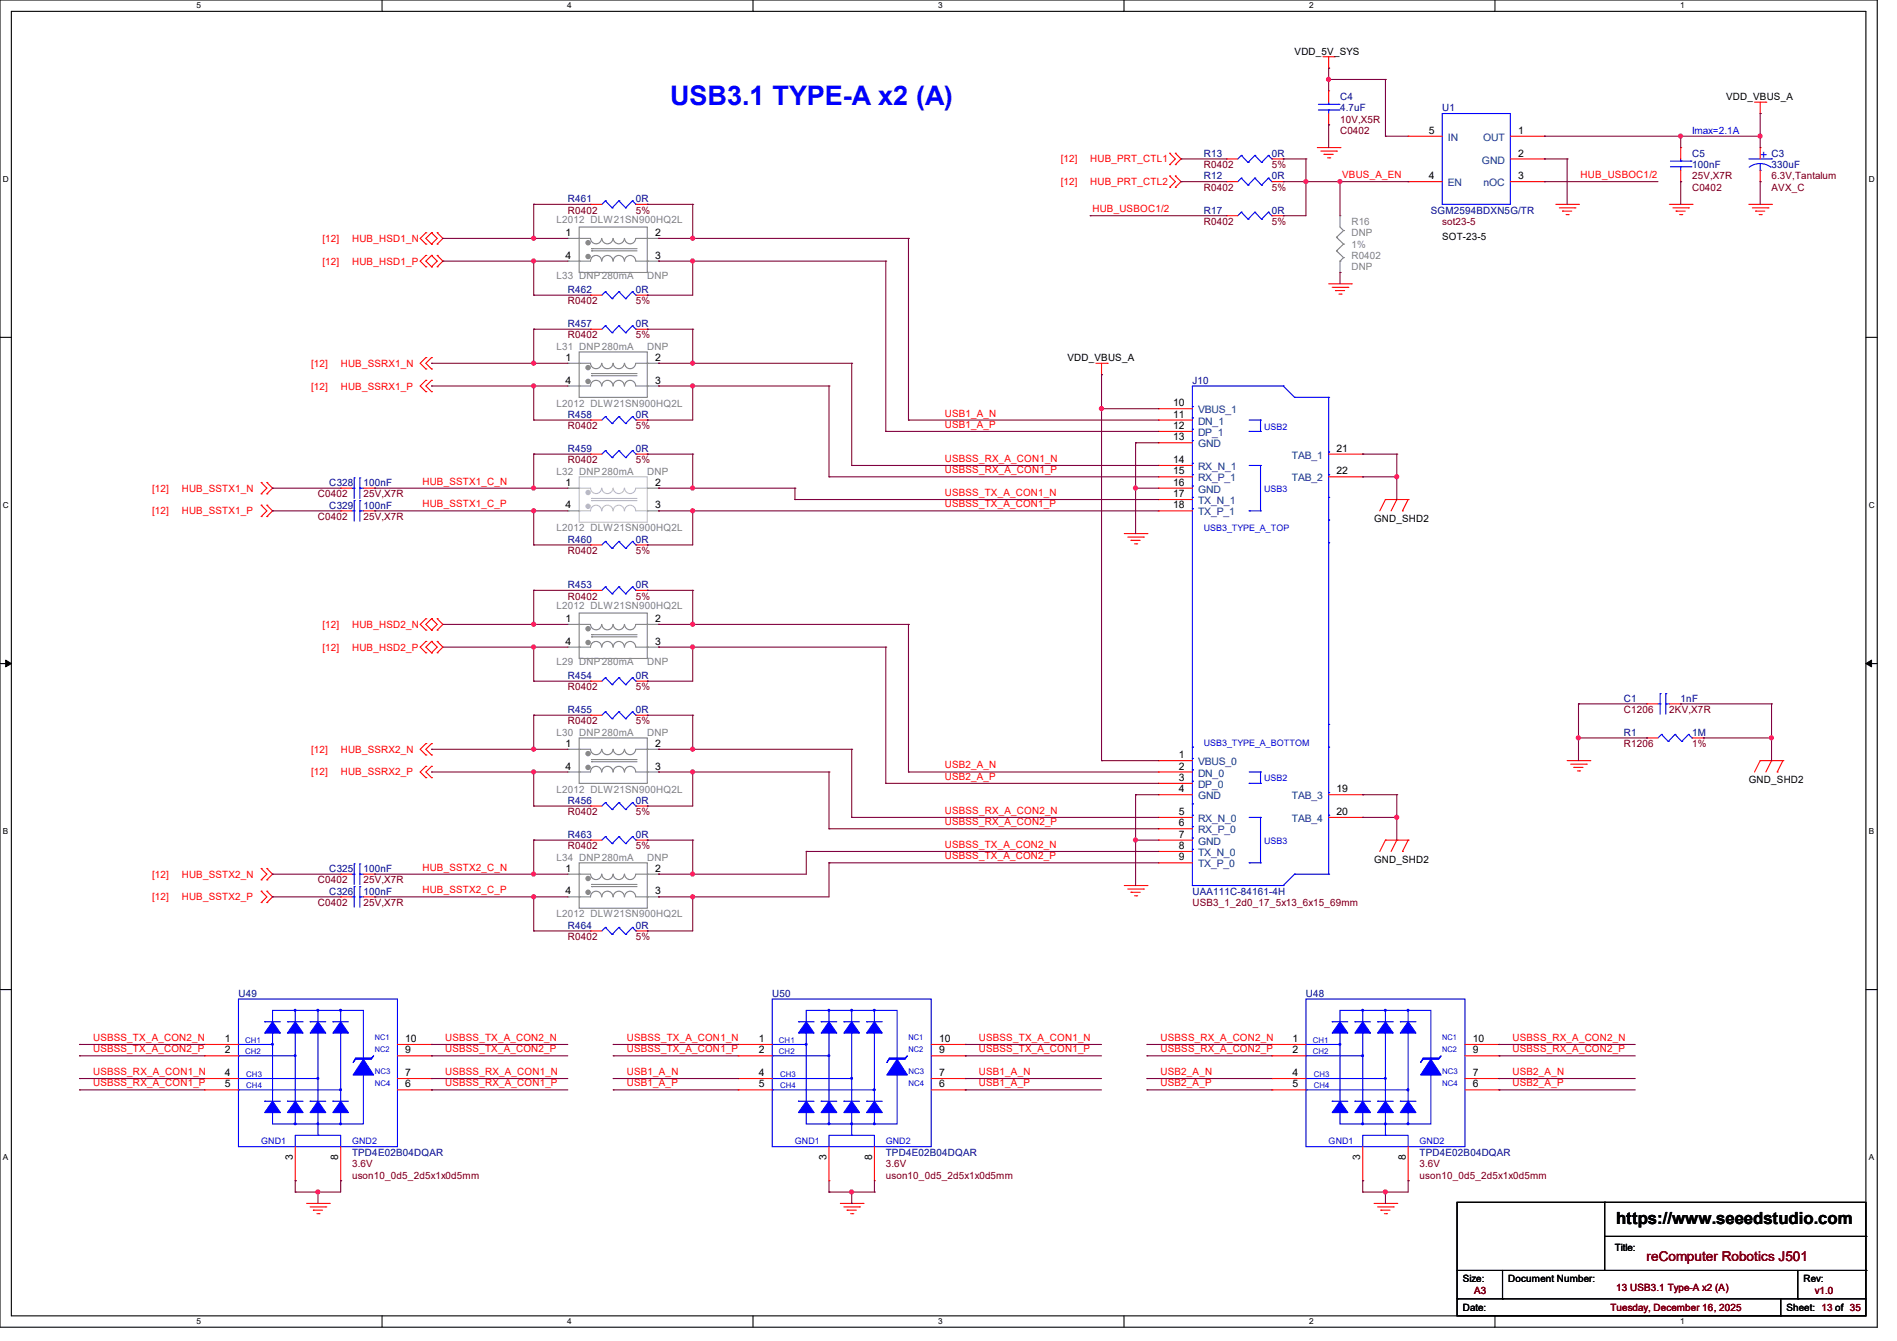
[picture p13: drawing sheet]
<svg xmlns="http://www.w3.org/2000/svg" width="297mm" height="210mm" viewBox="0 0 297 210" stroke-linecap="round" stroke-linejoin="round" font-family="sans-serif">
<defs><g id="words">
<text font-size="4.2" fill="#00f" x="104.9" y="16.4">USB3.1 TYPE-A x2 (A)</text>
<text font-size="2.6" x="253" y="191.8">https://www.seeedstudio.com</text>
<text font-size="2.1" fill="#800000" x="257.8" y="197.5">reComputer Robotics J501</text>
<text font-size="1.9" fill="#00f" x="275.6" y="24.9">+</text>
<g font-size="1.6">
<text x="202.7" y="8.6">VDD_5V_SYS</text>
<text x="270.3" y="15.7">VDD_VBUS_A</text>
<text x="223.7" y="21">5</text>
<text x="237.7" y="21">1</text>
<text x="223.7" y="28.1">4</text>
<text x="237.7" y="24.5">2</text>
<text x="237.7" y="28.1">3</text>
<text x="88.6" y="37">1</text>
<text x="88.6" y="40.5">4</text>
<text x="102.6" y="37">2</text>
<text x="102.6" y="40.5">3</text>
<text x="225.8" y="37.5">SOT-23-5</text>
<text x="88.6" y="56.5">1</text>
<text x="102.6" y="56.5">2</text>
<text x="167.1" y="56.6">VDD_VBUS_A</text>
<text x="88.6" y="60.1">4</text>
<text x="102.6" y="60.1">3</text>
<text x="183.7" y="63.6">10</text>
<text x="183.7" y="65.4">11</text>
<text x="183.7" y="67.2">12</text>
<text x="183.7" y="69">13</text>
<text x="209.3" y="70.7">21</text>
<text x="88.6" y="76.1">1</text>
<text x="102.6" y="76.1">2</text>
<text x="183.7" y="72.5">14</text>
<text x="183.7" y="74.3">15</text>
<text x="183.7" y="76.1">16</text>
<text x="183.7" y="77.9">17</text>
<text x="209.3" y="74.3">22</text>
<text x="88.6" y="79.6">4</text>
<text x="102.6" y="79.6">3</text>
<text x="183.7" y="79.6">18</text>
<text x="215.1" y="81.8">GND_SHD2</text>
<text x="88.6" y="97.4">1</text>
<text x="88.6" y="101">4</text>
<text x="102.6" y="97.4">2</text>
<text x="102.6" y="101">3</text>
<text x="88.6" y="117">1</text>
<text x="102.6" y="117">2</text>
<text x="184.6" y="118.7">1</text>
<text x="88.6" y="120.5">4</text>
<text x="102.6" y="120.5">3</text>
<text x="184.6" y="120.5">2</text>
<text x="184.6" y="122.3">3</text>
<text x="184.6" y="124.1">4</text>
<text x="209.3" y="124.1">19</text>
<text x="273.8" y="122.7">GND_SHD2</text>
<text x="184.6" y="127.6">5</text>
<text x="184.6" y="129.4">6</text>
<text x="184.6" y="131.2">7</text>
<text x="209.3" y="127.6">20</text>
<text x="88.6" y="136.5">1</text>
<text x="102.6" y="136.5">2</text>
<text x="184.6" y="133">8</text>
<text x="184.6" y="134.7">9</text>
<text x="215.1" y="135.1">GND_SHD2</text>
<text x="88.6" y="140.1">4</text>
<text x="102.6" y="140.1">3</text>
<text x="35.2" y="163.2">1</text>
<text x="35.2" y="165">2</text>
<text x="63.5" y="165">9</text>
<text x="63.5" y="163.2">10</text>
<text x="118.8" y="163.2">1</text>
<text x="118.8" y="165">2</text>
<text x="147" y="165">9</text>
<text x="147" y="163.2">10</text>
<text x="202.4" y="163.2">1</text>
<text x="202.4" y="165">2</text>
<text x="230.6" y="165">9</text>
<text x="230.6" y="163.2">10</text>
<text x="35.2" y="168.5">4</text>
<text x="35.2" y="170.3">5</text>
<text x="63.5" y="170.3">6</text>
<text x="63.5" y="168.5">7</text>
<text x="118.8" y="168.5">4</text>
<text x="118.8" y="170.3">5</text>
<text x="147" y="170.3">6</text>
<text x="147" y="168.5">7</text>
<text x="202.4" y="168.5">4</text>
<text x="202.4" y="170.3">5</text>
<text x="230.6" y="170.3">6</text>
<text x="230.6" y="168.5">7</text>
<text x="45.8" y="181.7" transform="rotate(-90 45.8 181.7)">3</text>
<text x="53" y="181.7" transform="rotate(-90 53 181.7)">8</text>
<text x="129.4" y="181.7" transform="rotate(-90 129.4 181.7)">3</text>
<text x="136.5" y="181.7" transform="rotate(-90 136.5 181.7)">8</text>
<text x="213" y="181.7" transform="rotate(-90 213 181.7)">3</text>
<text x="220.1" y="181.7" transform="rotate(-90 220.1 181.7)">8</text>
<text x="252.8" y="196">Title:</text>
<text x="229" y="200.7">Size:</text>
<text x="236.1" y="200.7">Document Number:</text>
<text x="282.4" y="200.7">Rev:</text>
<text x="229" y="205.4">Date:</text>
<text x="279.7" y="205.4">Sheet: 13 of 35</text>
</g>
<g font-size="1.6" fill="#000080">
<text x="209.8" y="15.7">C4</text>
<text x="209.8" y="17.4">4.7uF</text>
<text x="225.8" y="17.4">U1</text>
<text x="188.5" y="24.6">R13</text>
<text x="188.5" y="28.1">R12</text>
<text x="199.1" y="24.6">0R</text>
<text x="199.1" y="28.1">0R</text>
<text x="264.9" y="24.6">C5</text>
<text x="264.9" y="26.3">100nF</text>
<text x="277.4" y="24.6">C3</text>
<text x="277.4" y="26.3">330uF</text>
<text x="88.9" y="31.7">R461</text>
<text x="99.6" y="31.7">0R</text>
<text x="188.5" y="33.4">R17</text>
<text x="199.1" y="33.4">0R</text>
<text x="224" y="33.4">SGM2594BDXN5G/TR</text>
<text x="88.9" y="45.9">R462</text>
<text x="99.6" y="45.9">0R</text>
<text x="88.9" y="51.2">R457</text>
<text x="99.6" y="51.2">0R</text>
<text x="88.9" y="65.4">R458</text>
<text x="99.6" y="65.4">0R</text>
<text x="186.7" y="60.1">J10</text>
<text x="88.9" y="70.8">R459</text>
<text x="99.6" y="70.8">0R</text>
<text x="51.6" y="76.1">C328</text>
<text x="56.9" y="76.1">100nF</text>
<text x="51.6" y="79.7">C329</text>
<text x="56.9" y="79.7">100nF</text>
<text x="88.9" y="85">R460</text>
<text x="99.6" y="85">0R</text>
<text x="88.9" y="92.1">R453</text>
<text x="99.6" y="92.1">0R</text>
<text x="88.9" y="106.3">R454</text>
<text x="99.6" y="106.3">0R</text>
<text x="88.9" y="111.7">R455</text>
<text x="99.6" y="111.7">0R</text>
<text x="254.3" y="109.9">C1</text>
<text x="263.1" y="109.9">1nF</text>
<text x="254.3" y="115.2">R1</text>
<text x="264.9" y="115.2">1M</text>
<text x="88.9" y="125.9">R456</text>
<text x="99.6" y="125.9">0R</text>
<text x="88.9" y="131.2">R463</text>
<text x="99.6" y="131.2">0R</text>
<text x="51.6" y="136.6">C325</text>
<text x="56.9" y="136.6">100nF</text>
<text x="51.6" y="140.1">C326</text>
<text x="56.9" y="140.1">100nF</text>
<text x="186.7" y="140.1">UAA111C-84161-4H</text>
<text x="88.9" y="145.5">R464</text>
<text x="99.6" y="145.5">0R</text>
<text x="37.3" y="156.1">U49</text>
<text x="120.9" y="156.1">U50</text>
<text x="204.5" y="156.1">U48</text>
<text x="55.1" y="181">TPD4E02B04DQAR</text>
<text x="138.7" y="181">TPD4E02B04DQAR</text>
<text x="222.2" y="181">TPD4E02B04DQAR</text>
</g>
<g font-size="1.6" fill="#800000">
<text x="209.8" y="21">C0402</text>
<text x="209.8" y="19.2">10V,X5R</text>
<text x="188.5" y="26.3">R0402</text>
<text x="188.5" y="29.9">R0402</text>
<text x="199.1" y="26.3">5%</text>
<text x="199.1" y="29.9">5%</text>
<text x="264.9" y="29.9">C0402</text>
<text x="264.9" y="28.1">25V,X7R</text>
<text x="277.4" y="29.9">AVX_C</text>
<text x="277.4" y="28.1">6.3V,Tantalum</text>
<text x="88.9" y="33.4">R0402</text>
<text x="99.6" y="33.4">5%</text>
<text x="188.5" y="35.2">R0402</text>
<text x="199.1" y="35.2">5%</text>
<text x="225.8" y="35.2">sot23-5</text>
<text x="88.9" y="47.7">R0402</text>
<text x="99.6" y="47.7">5%</text>
<text x="88.9" y="53">R0402</text>
<text x="99.6" y="53">5%</text>
<text x="88.9" y="67.2">R0402</text>
<text x="99.6" y="67.2">5%</text>
<text x="49.8" y="77.9">C0402</text>
<text x="56.9" y="77.9">25V,X7R</text>
<text x="88.9" y="72.6">R0402</text>
<text x="99.6" y="72.6">5%</text>
<text x="49.8" y="81.4">C0402</text>
<text x="56.9" y="81.4">25V,X7R</text>
<text x="88.9" y="86.8">R0402</text>
<text x="99.6" y="86.8">5%</text>
<text x="88.9" y="93.9">R0402</text>
<text x="99.6" y="93.9">5%</text>
<text x="88.9" y="113.5">R0402</text>
<text x="88.9" y="108.1">R0402</text>
<text x="99.6" y="113.5">5%</text>
<text x="99.6" y="108.1">5%</text>
<text x="254.3" y="111.7">C1206</text>
<text x="261.4" y="111.7">2KV,X7R</text>
<text x="254.3" y="117">R1206</text>
<text x="264.9" y="117">1%</text>
<text x="88.9" y="127.7">R0402</text>
<text x="99.6" y="127.7">5%</text>
<text x="88.9" y="133">R0402</text>
<text x="99.6" y="133">5%</text>
<text x="49.8" y="141.9">C0402</text>
<text x="49.8" y="138.3">C0402</text>
<text x="56.9" y="141.9">25V,X7R</text>
<text x="56.9" y="138.3">25V,X7R</text>
<text x="186.7" y="141.9">USB3_1_2d0_17_5x13_6x15_69mm</text>
<text x="88.9" y="147.2">R0402</text>
<text x="99.6" y="147.2">5%</text>
<text x="55.1" y="184.6">uson10_0d5_2d5x1x0d5mm</text>
<text x="55.1" y="182.8">3.6V</text>
<text x="138.7" y="184.6">uson10_0d5_2d5x1x0d5mm</text>
<text x="138.7" y="182.8">3.6V</text>
<text x="222.2" y="184.6">uson10_0d5_2d5x1x0d5mm</text>
<text x="222.2" y="182.8">3.6V</text>
<text x="230.8" y="202.7">A3</text>
<text x="253" y="202.2">13 USB3.1 Type-A x2 (A)</text>
<text x="284.1" y="202.7">v1.0</text>
<text x="252.1" y="205.4">Tuesday, December 16, 2025</text>
</g>
<g font-size="1.6" fill="#004080">
<text x="226.7" y="22.1">IN</text>
<text x="232.2" y="22.1">OUT</text>
<text x="226.7" y="29.2">EN</text>
<text x="232" y="25.6">GND</text>
<text x="232.3" y="29.2">nOC</text>
<text x="187.6" y="64.7">VBUS_1</text>
<text x="187.6" y="66.5">DN_1</text>
<text x="187.6" y="68.3">DP_1</text>
<text x="187.6" y="70.1">GND</text>
<text x="202.3" y="71.8">TAB_1</text>
<text x="187.6" y="73.6">RX_N_1</text>
<text x="187.6" y="75.4">RX_P_1</text>
<text x="187.6" y="77.2">GND</text>
<text x="202.3" y="75.4">TAB_2</text>
<text x="187.6" y="79">TX_N_1</text>
<text x="187.6" y="80.7">TX_P_1</text>
<text x="187.6" y="119.8">VBUS_0</text>
<text x="187.6" y="121.6">DN_0</text>
<text x="187.6" y="123.4">DP_0</text>
<text x="187.6" y="125.2">GND</text>
<text x="202.3" y="125.2">TAB_3</text>
<text x="187.6" y="128.7">RX_N_0</text>
<text x="187.6" y="130.5">RX_P_0</text>
<text x="202.3" y="128.7">TAB_4</text>
<text x="187.6" y="132.3">GND</text>
<text x="187.6" y="134.1">TX_N_0</text>
<text x="187.6" y="135.8">TX_P_0</text>
</g>
<text font-size="1.6" fill="#00f" x="264.9" y="21">Imax=2.1A</text>
<g font-size="1.6" fill="#f00">
<text x="166.1" y="25.4">[12]</text>
<text x="166.1" y="29">[12]</text>
<text x="170.7" y="25.4">HUB_PRT_CTL1</text>
<text x="170.7" y="29">HUB_PRT_CTL2</text>
<text x="210.1" y="27.9">VBUS_A_EN</text>
<text x="247.5" y="27.9">HUB_USBOC1/2</text>
<text x="171" y="33.2">HUB_USBOC1/2</text>
<text x="50.5" y="37.9">[12]</text>
<text x="50.5" y="41.4">[12]</text>
<text x="55.1" y="37.9">HUB_HSD1_N</text>
<text x="55.1" y="41.4">HUB_HSD1_P</text>
<text x="48.7" y="57.4">[12]</text>
<text x="53.3" y="57.4">HUB_SSRX1_N</text>
<text x="48.7" y="61">[12]</text>
<text x="53.3" y="61">HUB_SSRX1_P</text>
<text x="147.9" y="65.2">USB1_A_N</text>
<text x="147.9" y="67">USB1_A_P</text>
<text x="23.8" y="77">[12]</text>
<text x="28.4" y="77">HUB_SSTX1_N</text>
<text x="66.1" y="75.9">HUB_SSTX1_C_N</text>
<text x="147.9" y="72.3">USBSS_RX_A_CON1_N</text>
<text x="147.9" y="74.1">USBSS_RX_A_CON1_P</text>
<text x="147.9" y="77.7">USBSS_TX_A_CON1_N</text>
<text x="23.8" y="80.6">[12]</text>
<text x="28.4" y="80.6">HUB_SSTX1_P</text>
<text x="66.1" y="79.5">HUB_SSTX1_C_P</text>
<text x="147.9" y="79.5">USBSS_TX_A_CON1_P</text>
<text x="50.5" y="101.9">[12]</text>
<text x="50.5" y="98.3">[12]</text>
<text x="55.1" y="101.9">HUB_HSD2_P</text>
<text x="55.1" y="98.3">HUB_HSD2_N</text>
<text x="48.7" y="117.9">[12]</text>
<text x="53.3" y="117.9">HUB_SSRX2_N</text>
<text x="48.7" y="121.5">[12]</text>
<text x="53.3" y="121.5">HUB_SSRX2_P</text>
<text x="147.9" y="120.4">USB2_A_N</text>
<text x="147.9" y="122.1">USB2_A_P</text>
<text x="147.9" y="127.5">USBSS_RX_A_CON2_N</text>
<text x="147.9" y="129.2">USBSS_RX_A_CON2_P</text>
<text x="23.8" y="137.5">[12]</text>
<text x="28.4" y="137.5">HUB_SSTX2_N</text>
<text x="66.1" y="136.4">HUB_SSTX2_C_N</text>
<text x="147.9" y="132.8">USBSS_TX_A_CON2_N</text>
<text x="147.9" y="134.6">USBSS_TX_A_CON2_P</text>
<text x="23.8" y="141">[12]</text>
<text x="28.4" y="141">HUB_SSTX2_P</text>
<text x="66.1" y="139.9">HUB_SSTX2_C_P</text>
<text x="14.6" y="163">USBSS_TX_A_CON2_N</text>
<text x="14.6" y="164.8">USBSS_TX_A_CON2_P</text>
<text x="69.7" y="163">USBSS_TX_A_CON2_N</text>
<text x="69.7" y="164.8">USBSS_TX_A_CON2_P</text>
<text x="98.1" y="163">USBSS_TX_A_CON1_N</text>
<text x="98.1" y="164.8">USBSS_TX_A_CON1_P</text>
<text x="153.2" y="163">USBSS_TX_A_CON1_N</text>
<text x="153.2" y="164.8">USBSS_TX_A_CON1_P</text>
<text x="181.7" y="163">USBSS_RX_A_CON2_N</text>
<text x="181.7" y="164.8">USBSS_RX_A_CON2_P</text>
<text x="236.8" y="163">USBSS_RX_A_CON2_N</text>
<text x="236.8" y="164.8">USBSS_RX_A_CON2_P</text>
<text x="14.6" y="168.4">USBSS_RX_A_CON1_N</text>
<text x="14.6" y="170.1">USBSS_RX_A_CON1_P</text>
<text x="69.7" y="168.4">USBSS_RX_A_CON1_N</text>
<text x="69.7" y="170.1">USBSS_RX_A_CON1_P</text>
<text x="98.1" y="170.1">USB1_A_P</text>
<text x="98.1" y="168.4">USB1_A_N</text>
<text x="153.2" y="170.1">USB1_A_P</text>
<text x="153.2" y="168.4">USB1_A_N</text>
<text x="181.7" y="168.4">USB2_A_N</text>
<text x="181.7" y="170.1">USB2_A_P</text>
<text x="236.8" y="168.4">USB2_A_N</text>
<text x="236.8" y="170.1">USB2_A_P</text>
</g>
<g font-size="1.6" fill="#808080">
<text x="87.1" y="34.9">L2012 DLW21SN900HQ2L</text>
<text x="211.6" y="35.2">R16</text>
<text x="211.6" y="37">DNP</text>
<text x="211.6" y="38.8">1%</text>
<text x="211.6" y="40.6">R0402</text>
<text x="87.1" y="43.8">L33 DNP280mA</text>
<text x="101.3" y="43.8">DNP</text>
<text x="211.6" y="42.3">DNP</text>
<text x="87.1" y="54.8">L31 DNP280mA</text>
<text x="101.3" y="54.8">DNP</text>
<text x="87.1" y="63.7">L2012 DLW21SN900HQ2L</text>
<text x="87.1" y="74.3">L32 DNP280mA</text>
<text x="101.3" y="74.3">DNP</text>
<text x="87.1" y="83.2">L2012 DLW21SN900HQ2L</text>
<text x="87.1" y="95.3">L2012 DLW21SN900HQ2L</text>
<text x="87.1" y="104.2">L29 DNP280mA</text>
<text x="101.3" y="104.2">DNP</text>
<text x="87.1" y="115.2">L30 DNP280mA</text>
<text x="101.3" y="115.2">DNP</text>
<text x="87.1" y="124.1">L2012 DLW21SN900HQ2L</text>
<text x="87.1" y="134.8">L34 DNP280mA</text>
<text x="101.3" y="134.8">DNP</text>
<text x="87.1" y="143.7">L2012 DLW21SN900HQ2L</text>
</g>
<g font-size="1.4" fill="#00f">
<text x="197.9" y="67.3">USB2</text>
<text x="197.9" y="77">USB3</text>
<text x="188.5" y="83.1">USB3_TYPE_A_TOP</text>
<text x="188.5" y="116.9">USB3_TYPE_A_BOTTOM</text>
<text x="197.9" y="122.4">USB2</text>
<text x="197.9" y="132.2">USB3</text>
<text x="40.9" y="179.1">GND1</text>
<text x="55.1" y="179.1">GND2</text>
<text x="124.5" y="179.1">GND1</text>
<text x="138.7" y="179.1">GND2</text>
<text x="208" y="179.1">GND1</text>
<text x="222.2" y="179.1">GND2</text>
</g>
<g font-size="1.3">
<text x="30.8" y="1.3">5</text>
<text x="88.8" y="1.3">4</text>
<text x="146.9" y="1.3">3</text>
<text x="205" y="1.3">2</text>
<text x="263.1" y="1.3">1</text>
<text x=".5" y="28.4">D</text>
<text x="292.6" y="28.4">D</text>
<text x=".5" y="79.5">C</text>
<text x="292.6" y="79.5">C</text>
<text x=".5" y="130.6">B</text>
<text x="292.6" y="130.6">B</text>
<text x=".5" y="181.7">A</text>
<text x="292.6" y="181.7">A</text>
<text x="30.8" y="207.4">5</text>
<text x="88.8" y="207.4">4</text>
<text x="146.9" y="207.4">3</text>
<text x="205" y="207.4">2</text>
<text x="263.1" y="207.4">1</text>
</g>
<g font-size="1.2" fill="#00f">
<text x="38.4" y="163.3">CH1</text>
<text x="38.4" y="165.1">CH2</text>
<text x="58.7" y="162.9">NC1</text>
<text x="58.7" y="164.7">NC2</text>
<text x="122" y="163.3">CH1</text>
<text x="122" y="165.1">CH2</text>
<text x="142.2" y="162.9">NC1</text>
<text x="142.2" y="164.7">NC2</text>
<text x="205.5" y="163.3">CH1</text>
<text x="205.5" y="165.1">CH2</text>
<text x="225.8" y="162.9">NC1</text>
<text x="225.8" y="164.7">NC2</text>
<text x="38.6" y="170.4">CH4</text>
<text x="38.6" y="168.6">CH3</text>
<text x="58.7" y="168.3">NC3</text>
<text x="58.7" y="170.1">NC4</text>
<text x="122.1" y="170.4">CH4</text>
<text x="122.1" y="168.6">CH3</text>
<text x="142.2" y="168.3">NC3</text>
<text x="142.2" y="170.1">NC4</text>
<text x="205.7" y="170.4">CH4</text>
<text x="205.7" y="168.6">CH3</text>
<text x="225.8" y="168.3">NC3</text>
<text x="225.8" y="170.1">NC4</text>
</g>
</g></defs>
<path d="M0 0h293.9v207.9h-293.9zM1.8 1.8h290.3v204.3h-290.3z" fill="none" stroke="#000" stroke-width=".17"/>
<g fill="#fff">
<path d="M30.8 .2h.7v1.4h-.7z"/>
<path d="M30.8 206.2h.7v1.4h-.7z"/>
</g>
<path d="M59.8 0v1.8M59.8 206.1v1.8" fill="none" stroke="#000" stroke-width=".17"/>
<g fill="#fff">
<path d="M88.8 .2h.7v1.4h-.7z"/>
<path d="M88.8 206.2h.7v1.4h-.7z"/>
</g>
<path d="M117.9 0v1.8M117.9 206.1v1.8" fill="none" stroke="#000" stroke-width=".17"/>
<g fill="#fff">
<path d="M146.9 .2h.7v1.4h-.7z"/>
<path d="M146.9 206.2h.7v1.4h-.7z"/>
</g>
<path d="M176 0v1.8M176 206.1v1.8" fill="none" stroke="#000" stroke-width=".17"/>
<g fill="#fff">
<path d="M205 .2h.7v1.4h-.7z"/>
<path d="M205 206.2h.7v1.4h-.7z"/>
</g>
<path d="M234.1 0v1.8M234.1 206.1v1.8" fill="none" stroke="#000" stroke-width=".17"/>
<g fill="#fff">
<path d="M263.1 .2h.6v1.4h-.6z"/>
<path d="M263.1 206.2h.6v1.4h-.6z"/>
<path d="M.5 27.3h.9v1.4h-.9z"/>
<path d="M292.6 27.3h.9v1.4h-.9z"/>
<path d="M.5 78.4h.9v1.4h-.9z"/>
<path d="M292.6 78.4h.9v1.4h-.9z"/>
</g>
<path d="M0 52.8h1.8M292.1 52.8h1.8" fill="none" stroke="#000" stroke-width=".17"/>
<g fill="#fff">
<path d="M.5 129.5h.8v1.4h-.8z"/>
<path d="M292.6 129.5h.8v1.4h-.8z"/>
</g>
<path d="M0 103.9h1.8M292.1 103.9h1.8" fill="none" stroke="#000" stroke-width=".17"/>
<path d="M.9 103.4l.9 .5-.9 .5zM292.1 103.9l.9-.5v1z" fill="#000" stroke="#000" stroke-width=".16"/>
<g fill="#fff">
<path d="M.5 180.5h.8v1.4h-.8z"/>
<path d="M292.6 180.5h.8v1.4h-.8z"/>
</g>
<g fill="none" stroke="#000" stroke-width=".17">
<path d="M0 155h1.8M292.1 155h1.8M228.1 188.3h64v17.8h-64zM228.1 199h64M235.2 199v4.4M251.2 188.3h.1M251.2 188.3v10.7M251.2 193.6h40.9M281.5 199v4.4M292.1 199h.1M292.1 193.6h.1M228.1 203.4h.1"/>
<path d="M228.1 203.4h64M235.2 203.4h.1M278.8 206.1h.1M278.8 203.4v2.7M281.5 203.4h.1"/>
</g>
<g fill="none" stroke="#f00" stroke-width=".17">
<path d="M207.1 8.9h1.8M208 10.7h.1M208 14.2h.1M208 19.6h.1M208 8.9v1.8M208 14.2v1.8M208 17.8v1.8M208.9 8.9h.1M274.7 16h1.8M275.6 17.8h.1M275.6 16v1.8M276.5 16h.1"/>
<path d="M66.7 38.2h.1M66.7 36.4h.1M66.7 36.4l-.9 .9 .9 .9M67.6 36.4h.1M67.6 38.2h.1M67.6 36.4l.9 .9-.9 .9M67.6 36.4l-.9 .9 .9 .9M68.5 38.2h.1M68.5 36.4h.1M68.5 36.4l.8 .9-.8 .9M92.5 32h.1M92.5 32h1.7"/>
<path d="M99.6 32h1.7M101.3 32h.1M183.1 24h.1M183.1 25.8h.1M183.1 27.6h.1M183.1 29.3h.1M183.1 24l.9 .9-.9 .9M183.1 27.6l.9 .8-.9 .9M184 25.8h.1M184 24h.1M184 29.3h.1M184 27.6h.1"/>
<path d="M184 24l.9 .9-.9 .9M184 27.6l.9 .8-.9 .9M192 33.8h.1M192 24.9h.1M192 28.4h.1M192 33.8h1.8M192 24.9h1.8M192 28.4h1.8M199.1 33.8h1.8M199.1 24.9h1.8M199.1 28.4h1.8M200.9 33.8h.1"/>
<path d="M200.9 24.9h.1M200.9 28.4h.1M206.2 23.1h3.6M206.8 23.7h2.5M207.3 24.2h.1M207.3 24.2h1.4M207.9 24.7h.3M208.2 24.7h.1M209.3 23.7h.1M209.8 23.1h.1M220.5 28.4h.1M220.5 21.3h.1"/>
<path d="M220.5 21.3h5.3M220.5 28.4h5.3M236.5 21.3h5.3M236.5 24.9h5.3M236.5 28.4h5.3M241.8 21.3h.1M241.8 24.9h.1M241.8 28.4h.1M243.6 32h3.5M244.1 32.6h2.5M244.6 33.1h.1M244.6 33.1h1.5"/>
<path d="M245.2 33.6h.3M245.5 33.6h.1M246.6 32.6h.1M247.1 32h.1M261.4 32h3.5M261.9 32.6h2.5M262.4 33.1h.1M262.4 33.1h1.5M263 33.6h.3M263.1 23.1h.1M263.1 28.4h.1M263.1 23.1v1.8"/>
<path d="M263.1 26.7v1.7M263.3 33.6h.1M264.4 32.6h.1M264.9 32h.1M273.8 32h3.6M274.4 32.6h2.4M274.9 33.1h.1M274.9 33.1h1.4M275.4 33.6h.4M275.6 23.1h.1M275.6 28.4h.1M275.6 23.1v1.8"/>
<path d="M275.6 26.7v1.7M275.8 33.6h.1M276.8 32.6h.1M277.4 32h.1M66.7 41.8h.1M66.7 40h.1M66.7 59.6h.1M66.7 56h.1M66.7 57.8h.1M66.7 40l-.9 .9 .9 .9M66.7 59.6l-.9 .9 .9 .8M66.7 56l-.9 .9 .9 .9"/>
<path d="M67.6 40h.1M67.6 41.8h.1M67.6 59.6h.1M67.6 56h.1M67.6 57.8h.1M67.6 40l.9 .9-.9 .9M67.6 40l-.9 .9 .9 .9M67.6 59.6l-.9 .9 .9 .8M67.6 56l-.9 .9 .9 .9M68.5 41.8h.1M68.5 40h.1M68.5 40l.8 .9-.8 .9"/>
<path d="M92.5 51.6h.1M92.5 46.2h.1M92.5 51.6h1.7M92.5 46.2h1.7M99.6 51.6h1.7M99.6 46.2h1.7M101.3 51.6h.1M101.3 46.2h.1M171.6 56.9h1.8M172.5 58.7h.1M172.5 56.9v1.8M173.4 56.9h.1"/>
<path d="M208 44.4h3.6M208.6 45h2.4M209.1 45.5h.1M209.1 45.5h1.4M209.6 46.1h.4M210 46.1h.1M211 45h.1M211.6 44.4h.1M40.9 75.6h.1M40.9 77.3h.1M40.9 79.1h.1M40.9 75.6l.9 .9-.9 .8"/>
<path d="M40.9 79.1l.9 .9-.9 .9M41.8 77.3h.1M41.8 75.6h.1M41.8 79.1h.1M41.8 79.1l.9 .9-.9 .9M41.8 75.6l.9 .9-.9 .8M53.3 76.5h.1M53.3 76.5h1.8M56.9 76.5h1.8M58.7 76.5h.1M66.7 61.3h.1M67.6 61.3h.1"/>
<path d="M92.5 71.1h.1M92.5 65.8h.1M92.5 71.1h1.7M92.5 65.8h1.7M99.6 71.1h1.7M99.6 65.8h1.7M101.3 71.1h.1M101.3 65.8h.1M181.4 64h.1M181.4 65.8h.1M181.4 67.6h.1M181.4 69.3h.1"/>
<path d="M181.4 72.9h.1M181.4 74.7h.1M181.4 76.5h.1M181.4 78.2h.1M181.4 78.2h5.3M181.4 64h5.3M181.4 65.8h5.3M181.4 67.6h5.3M181.4 69.3h5.3M181.4 72.9h5.3M181.4 74.7h5.3M181.4 76.5h5.3"/>
<path d="M208 71.1h5.4M208 74.7h5.4M213.4 71.1h.1M213.4 74.7h.1M216.9 78.2h.1M216.9 78.2l-.9 1.8M216.9 78.2h3.6M218.7 78.2h.1M218.7 78.2l-.9 1.8M220.5 78.2h.1M220.5 78.2l-.9 1.8M40.9 80.9h.1"/>
<path d="M41.8 80.9h.1M53.3 80h.1M53.3 80h1.8M56.9 80h1.8M58.7 80h.1M66.7 98.7h.1M66.7 96.9h.1M66.7 96.9l-.9 .9 .9 .9M67.6 96.9h.1M67.6 98.7h.1M67.6 96.9l.9 .9-.9 .9M67.6 96.9l-.9 .9 .9 .9"/>
<path d="M68.5 98.7h.1M68.5 96.9h.1M68.5 96.9l.8 .9-.8 .9M92.5 92.5h.1M92.5 85.3h.1M92.5 92.5h1.7M92.5 85.3h1.7M99.6 92.5h1.7M99.6 85.3h1.7M101.3 92.5h.1M101.3 85.3h.1M176 83.6h3.6"/>
<path d="M176.6 84.1h2.4M177.1 84.6h.1M177.1 84.6h1.4M177.6 85.2h.4M178 85.2h.1M179 84.1h.1M179.6 83.6h.1M181.4 80h.1M181.4 80h5.3M219.6 80h.1M66.7 116.5h.1M66.7 118.2h.1"/>
<path d="M66.7 102.2h.1M66.7 100.5h.1M66.7 116.5l-.9 .8 .9 .9M66.7 100.5l-.9 .8 .9 .9M67.6 116.5h.1M67.6 118.2h.1M67.6 100.5h.1M67.6 102.2h.1M67.6 116.5l-.9 .8 .9 .9M67.6 100.5l.9 .8-.9 .9M67.6 100.5l-.9 .8 .9 .9M68.5 102.2h.1"/>
<path d="M68.5 100.5h.1M68.5 100.5l.8 .8-.8 .9M92.5 112h.1M92.5 106.7h.1M92.5 112h1.7M92.5 106.7h1.7M99.6 112h1.7M99.6 106.7h1.7M101.3 112h.1M101.3 106.7h.1M181.4 119.1h.1M181.4 119.1h5.3"/>
<path d="M245.4 119.1h3.5M245.9 119.7h2.5M248.4 119.7h.1M248.9 119.1h.1M257.8 115.6h.1M257.8 110.2h.1M257.8 115.6h1.8M257.8 110.2h1.8M261.4 110.2h1.7M263.1 110.2h.1M264.9 115.6h1.8M266.7 115.6h.1"/>
<path d="M275.6 119.1h.1M275.6 119.1h3.5M275.6 119.1l-.9 1.8M277.4 119.1h.1M277.4 119.1l-.9 1.8M279.1 119.1h.1M279.1 119.1l-.8 1.8M40.9 136h.1M40.9 137.8h.1M40.9 139.6h.1M40.9 136l.9 .9-.9 .9M40.9 139.6l.9 .9-.9 .9"/>
<path d="M41.8 137.8h.1M41.8 136h.1M41.8 139.6h.1M41.8 139.6l.9 .9-.9 .9M41.8 136l.9 .9-.9 .9M53.3 136.9h.1M53.3 136.9h1.8M56.9 136.9h1.8M58.7 136.9h.1M66.7 120h.1M66.7 121.8h.1M66.7 120l-.9 .9 .9 .9"/>
<path d="M67.6 120h.1M67.6 121.8h.1M67.6 120l-.9 .9 .9 .9M92.5 131.6h.1M92.5 126.2h.1M92.5 131.6h1.7M92.5 126.2h1.7M99.6 131.6h1.7M99.6 126.2h1.7M101.3 131.6h.1M101.3 126.2h.1M176 138.7h3.6"/>
<path d="M176.6 139.2h2.4M177.1 139.7h.1M177.1 139.7h1.4M179 139.2h.1M179.6 138.7h.1M181.4 120.9h.1M181.4 122.7h.1M181.4 124.5h.1M181.4 128h.1M181.4 129.8h.1M181.4 131.6h.1M181.4 133.3h.1"/>
<path d="M181.4 135.1h.1M181.4 131.6h5.3M181.4 120.9h5.3M181.4 122.7h5.3M181.4 124.5h5.3M181.4 128h5.3M181.4 129.8h5.3M181.4 133.3h5.3M181.4 135.1h5.3M208 124.5h5.4M208 128h5.4M213.4 124.5h.1"/>
<path d="M213.4 128h.1M216.9 131.6h.1M216.9 131.6l-.9 1.7M216.9 131.6h3.6M218.7 131.6h.1M218.7 131.6l-.9 1.7M219.6 133.3h.1M220.5 131.6h.1M220.5 131.6l-.9 1.7M246.4 120.2h.1M246.4 120.2h1.5M247 120.7h.3"/>
<path d="M247.3 120.7h.1M278.3 120.9h.1M40.9 141.4h.1M41.8 141.4h.1M53.3 140.5h.1M53.3 140.5h1.8M56.9 140.5h1.8M58.7 140.5h.1M92.5 145.8h.1M92.5 145.8h1.7M99.6 145.8h1.7M101.3 145.8h.1"/>
<path d="M177.6 140.3h.4M178 140.3h.1M32 163.6h.1M32 165.4h.1M32 168.9h.1M32 170.7h.1M32 163.6h5.3M32 165.4h5.3M32 168.9h5.3M32 170.7h5.3M46.2 179.6v5.3M53.3 179.6v5.3"/>
<path d="M62.2 163.6h5.4M62.2 165.4h5.4M62.2 168.9h5.4M62.2 170.7h5.4M67.6 170.7h.1M67.6 168.9h.1M67.6 165.4h.1M67.6 163.6h.1M115.6 163.6h.1M115.6 165.4h.1M115.6 168.9h.1M115.6 170.7h.1"/>
<path d="M115.6 163.6h5.3M115.6 165.4h5.3M115.6 168.9h5.3M115.6 170.7h5.3M129.8 179.6v5.3M136.9 179.6v5.3M145.8 163.6h5.3M145.8 165.4h5.3M145.8 168.9h5.3M145.8 170.7h5.3M151.1 170.7h.1M151.1 168.9h.1"/>
<path d="M151.1 165.4h.1M151.1 163.6h.1M199.1 163.6h.1M199.1 165.4h.1M199.1 168.9h.1M199.1 170.7h.1M199.1 163.6h5.4M199.1 165.4h5.4M199.1 168.9h5.4M199.1 170.7h5.4M213.4 179.6v5.3M220.5 179.6v5.3"/>
<path d="M229.4 163.6h5.3M229.4 165.4h5.3M229.4 168.9h5.3M229.4 170.7h5.3M234.7 170.7h.1M234.7 168.9h.1M234.7 165.4h.1M234.7 163.6h.1M46.2 184.9h.1M48 188.5h3.6M48.6 189h2.4M49.1 189.5h.1"/>
<path d="M49.1 189.5h1.4M49.6 190.1h.4M50 190.1h.1M51 189h.1M51.6 188.5h.1M53.3 184.9h.1M129.8 184.9h.1M131.6 188.5h3.5M132.1 189h2.5M132.6 189.5h.1M132.6 189.5h1.5M133.2 190.1h.3"/>
<path d="M133.5 190.1h.1M134.6 189h.1M135.1 188.5h.1M136.9 184.9h.1M213.4 184.9h.1M215.1 188.5h3.6M215.7 189h2.4M216.2 189.5h.1M216.2 189.5h1.4M216.7 190.1h.4M217.1 190.1h.1M218.1 189h.1"/>
<path d="M218.7 188.5h.1M220.5 184.9h.1"/>
</g>
<g fill="none" stroke="#808080" stroke-width=".17">
<path d="M88.9 37.3h3.6a.87 .87 0 0 0 .8 .9 .87 .87 0 0 0 .9-.9M88.9 37.3h.1M90.7 35.6h10.6v7.1h-10.6zM90.7 37.3h.1M92.6 38.9h.1M92.6 39.3h.1M92.6 38.9h7.1M92.6 39.3h7.1M94.2 37.3a.87 .87 0 0 0 .9 .9 .87 .87 0 0 0 .9-.9M96 37.3a.87 .87 0 0 0 .9 .9 .87 .87 0 0 0 .8-.9M97.8 37.3a.87 .87 0 0 0 .9 .9 .87 .87 0 0 0 .8-.9M99.6 37.3h3.5"/>
<path d="M101.3 37.3h.1M103.1 37.3h.1M209.3 37.2h.1M209.3 39.3h.1M209.3 37.2l1.1 1M209.3 39.3l1.1 1M209.8 33.8h.1M209.8 33.8v1.8l.6 .5M210.4 36.1h.1M210.4 38.2h.1M210.4 36.1l-1.1 1.1M210.4 38.2l-1.1 1.1"/>
<path d="M88.9 56.9h3.6a.87 .87 0 0 0 .8 .8 .87 .87 0 0 0 .9-.8M88.9 56.9h.1M88.9 40.9h.1M90.7 55.1h10.6v7.1h-10.6zM90.7 56.9h.1M90.7 40.9h.1M92.6 58.5h.1M92.6 58.8h.1M92.6 58.5h7.1M92.6 58.8h7.1M94.2 40.9a.87 .87 0 0 0-.9-.9 .87 .87 0 0 0-.8 .9h-3.6M94.2 56.9a.87 .87 0 0 0 .9 .8 .87 .87 0 0 0 .9-.8"/>
<path d="M94.2 40.9a.87 .87 0 0 1 .9-.9 .87 .87 0 0 1 .9 .9M96 56.9a.87 .87 0 0 0 .9 .8 .87 .87 0 0 0 .8-.8M96 40.9a.87 .87 0 0 1 .9-.9 .87 .87 0 0 1 .8 .9M97.8 40.9a.87 .87 0 0 1 .9-.9 .87 .87 0 0 1 .8 .9M97.8 56.9a.87 .87 0 0 0 .9 .8 .87 .87 0 0 0 .8-.8M99.6 56.9h3.5M99.6 40.9h3.5M101.3 56.9h.1M101.3 40.9h.1M103.1 56.9h.1M103.1 40.9h.1M209.8 40.9h.1"/>
<path d="M209.8 42.7h.1M209.8 40.9v1.8M210.4 40.3h.1M210.4 40.3l-.6 .6M88.9 76.5h.1M88.9 60.5h.1M88.9 76.5h1.8M90.7 60.5h.1M94.2 60.5a.87 .87 0 0 0-.9-.9 .87 .87 0 0 0-.8 .9h-3.6M94.2 60.5a.87 .87 0 0 1 .9-.9 .87 .87 0 0 1 .9 .9M96 60.5a.87 .87 0 0 1 .9-.9 .87 .87 0 0 1 .8 .9M97.8 60.5a.87 .87 0 0 1 .9-.9 .87 .87 0 0 1 .8 .9"/>
<path d="M99.6 60.5h3.5M101.3 60.5h.1M101.3 76.5h1.8M103.1 76.5h.1M103.1 60.5h.1M88.9 80h.1M88.9 97.8h3.6a.87 .87 0 0 0 .8 .8 .87 .87 0 0 0 .9-.8M88.9 97.8h.1M88.9 80h1.8M90.7 96h10.6v7.1h-10.6zM90.7 97.8h.1M92.6 99.4h.1"/>
<path d="M92.6 99.7h.1M92.6 99.4h7.1M92.6 99.7h7.1M94.2 97.8a.87 .87 0 0 0 .9 .8 .87 .87 0 0 0 .9-.8M96 97.8a.87 .87 0 0 0 .9 .8 .87 .87 0 0 0 .8-.8M97.8 97.8a.87 .87 0 0 0 .9 .8 .87 .87 0 0 0 .8-.8M99.6 97.8h3.5M101.3 97.8h.1M101.3 80h1.8M103.1 80h.1M103.1 97.8h.1M88.9 117.3h3.6a.87 .87 0 0 0 .8 .9 .87 .87 0 0 0 .9-.9"/>
<path d="M88.9 117.3h.1M88.9 101.3h.1M90.7 115.6h10.6v7.1h-10.6zM90.7 117.3h.1M90.7 101.3h.1M92.6 119h.1M92.6 119.3h.1M92.6 119h7.1M92.6 119.3h7.1M94.2 101.3a.87 .87 0 0 0-.9-.8 .87 .87 0 0 0-.8 .8h-3.6M94.2 117.3a.87 .87 0 0 0 .9 .9 .87 .87 0 0 0 .9-.9M94.2 101.3a.87 .87 0 0 1 .9-.8 .87 .87 0 0 1 .9 .8"/>
<path d="M96 117.3a.87 .87 0 0 0 .9 .9 .87 .87 0 0 0 .8-.9M96 101.3a.87 .87 0 0 1 .9-.8 .87 .87 0 0 1 .8 .8M97.8 101.3a.87 .87 0 0 1 .9-.8 .87 .87 0 0 1 .8 .8M97.8 117.3a.87 .87 0 0 0 .9 .9 .87 .87 0 0 0 .8-.9M99.6 117.3h3.5M99.6 101.3h3.5M101.3 117.3h.1M101.3 101.3h.1M103.1 117.3h.1M103.1 101.3h.1M88.9 136.9h3.6a.87 .87 0 0 0 .8 .9 .87 .87 0 0 0 .9-.9M88.9 136.9h.1"/>
<path d="M88.9 120.9h3.6a.87 .87 0 0 1 .8-.9 .87 .87 0 0 1 .9 .9M88.9 120.9h.1M90.7 135.1h10.6v7.1h-10.6zM90.7 136.9h.1M90.7 120.9h.1M92.6 138.5h.1M92.6 138.9h.1M92.6 138.5h7.1M92.6 138.9h7.1M94.2 136.9a.87 .87 0 0 0 .9 .9 .87 .87 0 0 0 .9-.9M94.2 120.9a.87 .87 0 0 1 .9-.9 .87 .87 0 0 1 .9 .9M96 136.9a.87 .87 0 0 0 .9 .9 .87 .87 0 0 0 .8-.9"/>
<path d="M96 120.9a.87 .87 0 0 1 .9-.9 .87 .87 0 0 1 .8 .9M97.8 120.9a.87 .87 0 0 1 .9-.9 .87 .87 0 0 1 .8 .9M97.8 136.9a.87 .87 0 0 0 .9 .9 .87 .87 0 0 0 .8-.9M99.6 136.9h3.5M99.6 120.9h3.5M101.3 136.9h.1M101.3 120.9h.1M103.1 136.9h.1M103.1 120.9h.1M88.9 140.5h3.6a.87 .87 0 0 1 .8-.9 .87 .87 0 0 1 .9 .9M88.9 140.5h.1M90.7 140.5h.1"/>
<path d="M94.2 140.5a.87 .87 0 0 1 .9-.9 .87 .87 0 0 1 .9 .9M96 140.5a.87 .87 0 0 1 .9-.9 .87 .87 0 0 1 .8 .9M97.8 140.5a.87 .87 0 0 1 .9-.9 .87 .87 0 0 1 .8 .9M99.6 140.5h3.5M101.3 140.5h.1M103.1 140.5h.1"/>
</g>
<g fill="#808080" stroke="#808080" stroke-width=".17">
<circle cx="92.1" cy="137.6" r=".34"/>
<circle cx="92.1" cy="139.7" r=".34"/>
<circle cx="92.1" cy="57.6" r=".34"/>
<circle cx="92.1" cy="59.7" r=".34"/>
<circle cx="92.1" cy="118" r=".34"/>
<circle cx="92.1" cy="120.2" r=".34"/>
<circle cx="92.1" cy="38" r=".34"/>
<circle cx="92.1" cy="40.2" r=".34"/>
<circle cx="92.1" cy="98.5" r=".34"/>
<circle cx="92.1" cy="100.6" r=".34"/>
</g>
<g fill="none" stroke="#00f" stroke-width=".17">
<path d="M206.4 16.3h3.2M206.4 17.2h3.2M208 17.2h.1M208 16.3h.1M208 16v.3M208 17.2v.6M209.6 16.3h.1M209.6 17.2h.1M225.8 17.8h10.7v14.2h-10.7zM94.8 31.5h.1M94.8 31.5l-.6 .5M94.8 31.5l1 1.1"/>
<path d="M95.8 32.6h.1M96.9 31.5h.1M96.9 31.5l-1.1 1.1M96.9 31.5l1.1 1.1M98 32.6h.1M99 31.5h.1M99 31.5l-1 1.1M99 31.5l.6 .5M99.6 32h.1M194.4 33.2h.1M194.4 24.3h.1M194.4 27.9h.1"/>
<path d="M194.4 33.2l-.6 .6M194.4 33.2l1 1.1M194.4 24.3l-.6 .6M194.4 24.3l1 1.1M194.4 27.9l-.6 .5M194.4 27.9l1 1.1M195.4 34.3h.1M195.4 25.4h.1M195.4 29h.1M196.5 33.2h.1M196.5 24.3h.1M196.5 27.9h.1"/>
<path d="M196.5 33.2l-1.1 1.1M196.5 33.2l1 1.1M196.5 24.3l-1.1 1.1M196.5 24.3l1 1.1M196.5 27.9l-1.1 1.1M196.5 27.9l1 1.1M197.5 34.3h.1M197.5 25.4h.1M197.5 29h.1M198.6 33.2h.1M198.6 24.3h.1M198.6 27.9h.1"/>
<path d="M198.6 33.2l-1.1 1.1M198.6 33.2l.5 .6M198.6 24.3l-1.1 1.1M198.6 24.3l.5 .6M198.6 27.9l-1.1 1.1M198.6 27.9l.5 .5M199.1 33.8h.1M199.1 24.9h.1M199.1 28.4h.1M261.5 25.2h3.3M261.5 26.1h3.3M263.1 26.1h.1"/>
<path d="M263.1 25.2h.1M263.1 24.9v.3M263.1 26.1v.6M264.8 25.2h.1M264.8 26.1h.1M273.8 24.9h3.6M275.6 26.7h.1M275.6 25.6l1.1 .2 .6 .4M275.6 25.6l-.8 .1-.9 .5M275.6 25.6v1.1M277.4 24.9h.1M94.8 51h.1"/>
<path d="M94.8 45.7h.1M94.8 51l-.6 .6M94.8 51l1 1.1M94.8 45.7l-.6 .5M94.8 45.7l1 1.1M95.8 52.1h.1M95.8 46.8h.1M96.9 51h.1M96.9 45.7h.1M96.9 51l-1.1 1.1M96.9 51l1.1 1.1M96.9 45.7l-1.1 1.1"/>
<path d="M96.9 45.7l1.1 1.1M98 52.1h.1M98 46.8h.1M99 51h.1M99 45.7h.1M99 51l-1 1.1M99 51l.6 .6M99 45.7l-1 1.1M99 45.7l.6 .5M99.6 51.6h.1M99.6 46.2h.1M55.1 76.5h.4"/>
<path d="M55.5 78.4h.1M55.5 74.8h.1M55.5 76.5h.1M55.5 74.8v3.3M55.5 78.4v3.2M56.3 78.4h.1M56.3 76.5h.1M56.3 74.8h.1M56.3 74.8v3.3M56.3 78.4v3.2M56.3 76.5h.6M94.8 70.6h.1"/>
<path d="M94.8 65.2h.1M94.8 70.6l-.6 .5M94.8 70.6l1 1.1M94.8 65.2l-.6 .6M94.8 65.2l1 1.1M95.8 71.7h.1M95.8 66.3h.1M96.9 70.6h.1M96.9 65.2h.1M96.9 70.6l-1.1 1.1M96.9 70.6l1.1 1.1M96.9 65.2l-1.1 1.1"/>
<path d="M96.9 65.2l1.1 1.1M98 71.7h.1M98 66.3h.1M99 70.6h.1M99 65.2h.1M99 70.6l-1 1.1M99 70.6l.6 .5M99 65.2l-1 1.1M99 65.2l.6 .6M99.6 71.1h.1M99.6 65.8h.1M186.7 79.7h.1"/>
<path d="M186.7 77.9h.1M186.7 76.1h.1M186.7 74.3h.1M186.7 72.6h.1M186.7 69h.1M186.7 63.7h.1M186.7 65.4h.1M186.7 67.2h.1M195.6 67.6h.1M195.6 67.6h1.8M195.6 65.8h1.8M195.6 72.9h1.8"/>
<path d="M197.4 65.8h.1M197.4 67.6h.1M197.4 72.9h.1M197.4 65.8v1.8M197.4 72.9v7.1M200.9 60.5h.1M200.9 60.5h-14.2v78.2M200.9 60.5l1.8 1.7M202.7 62.2h.1M202.7 62.2h5.3M208 62.2h.1M208 77.9h.1"/>
<path d="M208 74.3h.1M208 70.8h.1M208 62.2v74.7M55.1 80h.4M55.5 80h.1M56.3 80h.1M56.3 80h.6M94.8 91.9h.1M94.8 84.8h.1M94.8 91.9l-.6 .6M94.8 91.9l1 1.1M94.8 84.8l-.6 .5"/>
<path d="M94.8 84.8l1 1.1M95.8 93h.1M95.8 85.9h.1M96.9 91.9h.1M96.9 84.8h.1M96.9 91.9l-1.1 1.1M96.9 91.9l1.1 1.1M96.9 84.8l-1.1 1.1M96.9 84.8l1.1 1.1M98 93h.1M98 85.9h.1M99 91.9h.1"/>
<path d="M99 84.8h.1M99 91.9l-1 1.1M99 91.9l.6 .6M99 84.8l-1 1.1M99 84.8l.6 .5M99.6 92.5h.1M99.6 85.3h.1M195.6 80h.1M195.6 80h1.8M197.4 80h.1M208 85h.1M208 81.4h.1"/>
<path d="M94.8 111.5h.1M94.8 106.1h.1M94.8 111.5l-.6 .5M94.8 111.5l1 1.1M94.8 106.1l-.6 .6M94.8 106.1l1 1.1M95.8 112.6h.1M95.8 107.2h.1M96.9 111.5h.1M96.9 106.1h.1M96.9 111.5l-1.1 1.1M96.9 111.5l1.1 1.1"/>
<path d="M96.9 106.1l-1.1 1.1M96.9 106.1l1.1 1.1M98 112.6h.1M98 107.2h.1M99 111.5h.1M99 106.1h.1M99 111.5l-1 1.1M99 111.5l.6 .5M99 106.1l-1 1.1M99 106.1l.6 .6M99.6 112h.1M99.6 106.7h.1"/>
<path d="M186.7 118.8h.1M186.7 117h.1M208 113.5h.1M208 117h.1M259.6 110.2h.3M259.9 108.6h.1M259.9 110.2h.1M259.9 108.6v3.2M260.1 115h.1M260.1 115l-.5 .6M260.1 115l1.1 1.1M260.8 110.2h.1"/>
<path d="M260.8 108.6h.1M260.8 110.2h.6M260.8 108.6v3.2M261.2 116.1h.1M262.3 115h.1M262.3 115l-1.1 1.1M262.3 115l1 1.1M263.3 116.1h.1M264.4 115h.1M264.4 115l-1.1 1.1M264.4 115l.5 .6M264.9 115.6h.1"/>
<path d="M55.1 136.9h.4M55.5 138.9h.1M55.5 135.3h.1M55.5 136.9h.1M55.5 135.3v3.2M55.5 138.9v3.2M56.3 138.9h.1M56.3 136.9h.1M56.3 135.3h.1M56.3 135.3v3.2M56.3 138.9v3.2M56.3 136.9h.6"/>
<path d="M94.8 131h.1M94.8 125.7h.1M94.8 131l-.6 .6M94.8 131l1 1.1M94.8 125.7l-.6 .5M94.8 125.7l1 1.1M95.8 132.1h.1M95.8 126.8h.1M96.9 131h.1M96.9 125.7h.1M96.9 131l-1.1 1.1M96.9 131l1.1 1.1"/>
<path d="M96.9 125.7l-1.1 1.1M96.9 125.7l1.1 1.1M98 132.1h.1M98 126.8h.1M99 131h.1M99 125.7h.1M99 131l-1 1.1M99 131l.6 .6M99 125.7l-1 1.1M99 125.7l.6 .5M99.6 131.6h.1M99.6 126.2h.1"/>
<path d="M186.7 133h.1M186.7 131.2h.1M186.7 129.5h.1M186.7 127.7h.1M186.7 122.3h.1M186.7 125.9h.1M186.7 120.6h.1M186.7 138.7h.1M186.7 138.7h14.2M195.6 122.7h.1M195.6 135.1h.1M195.6 122.7h1.8"/>
<path d="M195.6 120.9h1.8M195.6 135.1h1.8M195.6 128h1.8M197.4 120.9h.1M197.4 122.7h.1M197.4 128h.1M197.4 135.1h.1M197.4 120.9v1.8M197.4 128v7.1M200.9 138.7h.1M202.7 136.9h.1M202.7 136.9l-1.8 1.8"/>
<path d="M202.7 136.9h5.3M208 127.7h.1M208 124.1h.1M208 136.9h.1M37.3 156.5h24.9v23.1h-24.9zM42.7 158.2h14.2v17.8h-14.2zM46.2 158.2v17.8M49.8 158.2v19.6M53.3 158.2v17.8M55.1 140.5h.4M55.5 140.5h.1M56.3 140.5h.1"/>
<path d="M56.3 140.5h.6M94.8 145.2h.1M94.8 145.2l-.6 .6M94.8 145.2l1 1.1M95.8 146.3h.1M96.9 145.2h.1M96.9 145.2l-1.1 1.1M96.9 145.2l1.1 1.1M98 146.3h.1M99 145.2h.1M99 145.2l-1 1.1M99 145.2l.6 .6"/>
<path d="M99.6 145.8h.1M120.9 156.5h24.9v23.1h-24.9zM126.2 158.2h14.3v17.8h-14.3zM129.8 158.2v17.8M133.3 158.2v19.6M136.9 158.2v17.8M204.5 156.5h24.9v23.1h-24.9zM209.8 158.2h14.2v17.8h-14.2zM213.4 158.2v17.8M216.9 158.2v19.6M220.5 158.2v17.8M37.3 165.4h.1"/>
<path d="M37.3 163.6h.1M37.3 170.7h.1M37.3 168.9h12.5M37.3 165.4h8.9M37.3 163.6h5.4M37.3 170.7h16M41.4 172.5h.1M41.4 160h.1M41.4 160h2.5M41.4 172.5h2.5M45 172.5h.1M45 160h.1"/>
<path d="M45 160h2.5M45 172.5h2.5M46.2 176h.1M46.2 179.6v-1.8h7.1v1.8M48.6 172.5h.1M48.6 160h.1M48.6 160h2.4M48.6 172.5h2.4M49.8 177.8h.1M52.1 160h.1M52.1 172.5h.1M52.1 160h2.5"/>
<path d="M52.1 172.5h2.5M120.9 165.4h.1M120.9 163.6h.1M120.9 170.7h.1M120.9 168.9h12.4M120.9 165.4h8.9M120.9 163.6h5.3M120.9 170.7h16M125 172.5h.1M125 160h.1M125 160h2.5M125 172.5h2.5"/>
<path d="M128.6 172.5h.1M128.6 160h.1M128.6 160h2.4M128.6 172.5h2.4M129.8 176h.1M129.8 179.6v-1.8h7.1v1.8M132.1 172.5h.1M132.1 160h.1M132.1 160h2.5M132.1 172.5h2.5M133.3 177.8h.1M135.7 160h.1"/>
<path d="M135.7 172.5h.1M135.7 160h2.4M135.7 172.5h2.4M204.5 165.4h.1M204.5 163.6h.1M204.5 170.7h.1M204.5 168.9h12.4M204.5 165.4h8.9M204.5 163.6h5.3M204.5 170.7h16M208.6 172.5h.1M208.6 160h.1"/>
<path d="M208.6 160h2.4M208.6 172.5h2.4M212.1 172.5h.1M212.1 160h.1M212.1 160h2.5M212.1 172.5h2.5M213.4 176h.1M213.4 179.6v-1.8h7.1v1.8M215.7 172.5h.1M215.7 160h.1M215.7 160h2.4M215.7 172.5h2.4"/>
<path d="M216.9 177.8h.1M219.2 160h.1M219.2 172.5h.1M219.2 160h2.5M219.2 172.5h2.5"/>
</g>
<g fill="none" stroke="#c0c0c0" stroke-width=".17">
<path d="M90.7 74.7h10.6v7.1h-10.6zM90.7 76.5h1.8a.87 .87 0 0 0 .8 .8 .87 .87 0 0 0 .9-.8M90.7 76.5h.1M92.6 78.1h.1M92.6 78.4h.1M92.6 78.1h7.1M92.6 78.4h7.1M94.2 76.5a.87 .87 0 0 0 .9 .8 .87 .87 0 0 0 .9-.8M96 76.5a.87 .87 0 0 0 .9 .8 .87 .87 0 0 0 .8-.8M97.8 76.5a.87 .87 0 0 0 .9 .8 .87 .87 0 0 0 .8-.8M99.6 76.5h1.7M101.3 76.5h.1"/>
<path d="M90.7 80h.1M94.2 80a.87 .87 0 0 0-.9-.9 .87 .87 0 0 0-.8 .9h-1.8M94.2 80a.87 .87 0 0 1 .9-.9 .87 .87 0 0 1 .9 .9M96 80a.87 .87 0 0 1 .9-.9 .87 .87 0 0 1 .8 .9M97.8 80a.87 .87 0 0 1 .9-.9 .87 .87 0 0 1 .8 .9M99.6 80h1.7M101.3 80h.1"/>
</g>
<g fill="#c0c0c0" stroke="#c0c0c0" stroke-width=".17">
<circle cx="92.1" cy="77.1" r=".34"/>
<circle cx="92.1" cy="79.3" r=".34"/>
</g>
<g fill="#00f" stroke="#00f" stroke-width=".17">
<path d="M126.2 172.5l1.3 1.7h-2.5z" fill-rule="evenodd"/>
<path d="M136.9 172.5l1.2 1.7h-2.4z" fill-rule="evenodd"/>
<path d="M136.9 160l1.2 1.8h-2.4z" fill-rule="evenodd"/>
<path d="M126.2 160l1.3 1.8h-2.5z" fill-rule="evenodd"/>
<path d="M129.8 160l1.2 1.8h-2.4z" fill-rule="evenodd"/>
<path d="M129.8 172.5l1.2 1.7h-2.4z" fill-rule="evenodd"/>
<path d="M133.3 160l1.3 1.8h-2.5z" fill-rule="evenodd"/>
<path d="M133.3 172.5l1.3 1.7h-2.5z" fill-rule="evenodd"/>
<path d="M140.5 165.9l1.6 2.5h-3.2z" fill-rule="evenodd"/>
<path d="M139.2 165.7h2.5l.4-.3-.4 .5h-2.5l-.3 .5z" fill-rule="evenodd"/>
<path d="M42.7 172.5l1.2 1.7h-2.5z" fill-rule="evenodd"/>
<path d="M53.3 172.5l1.3 1.7h-2.5z" fill-rule="evenodd"/>
<path d="M53.3 160l1.3 1.8h-2.5z" fill-rule="evenodd"/>
<path d="M42.7 160l1.2 1.8h-2.5z" fill-rule="evenodd"/>
<path d="M46.2 160l1.3 1.8h-2.5z" fill-rule="evenodd"/>
<path d="M46.2 172.5l1.3 1.7h-2.5z" fill-rule="evenodd"/>
<path d="M49.8 160l1.2 1.8h-2.4z" fill-rule="evenodd"/>
<path d="M49.8 172.5l1.2 1.7h-2.4z" fill-rule="evenodd"/>
<path d="M56.9 165.9l1.6 2.5h-3.2z" fill-rule="evenodd"/>
<path d="M55.7 165.7h2.4l.4-.3-.4 .5h-2.4l-.4 .5z" fill-rule="evenodd"/>
<path d="M209.8 172.5l1.2 1.7h-2.4z" fill-rule="evenodd"/>
<path d="M220.5 172.5l1.2 1.7h-2.5z" fill-rule="evenodd"/>
<path d="M220.5 160l1.2 1.8h-2.5z" fill-rule="evenodd"/>
<path d="M209.8 160l1.2 1.8h-2.4z" fill-rule="evenodd"/>
<path d="M213.4 160l1.2 1.8h-2.5z" fill-rule="evenodd"/>
<path d="M213.4 172.5l1.2 1.7h-2.5z" fill-rule="evenodd"/>
<path d="M216.9 160l1.2 1.8h-2.4z" fill-rule="evenodd"/>
<path d="M216.9 172.5l1.2 1.7h-2.4z" fill-rule="evenodd"/>
<path d="M224 165.9l1.6 2.5h-3.2z" fill-rule="evenodd"/>
<path d="M222.8 165.7h2.5l.3-.3-.3 .5h-2.5l-.4 .5z" fill-rule="evenodd"/>
<circle cx="136.9" cy="158.2" r=".15"/>
<circle cx="126.2" cy="163.6" r=".15"/>
<circle cx="136.9" cy="176" r=".15"/>
<circle cx="129.8" cy="165.3" r=".15"/>
<circle cx="133.3" cy="168.9" r=".15"/>
<circle cx="136.9" cy="170.7" r=".15"/>
<circle cx="133.3" cy="176" r=".15"/>
<circle cx="129.8" cy="176" r=".15"/>
<circle cx="133.3" cy="158.2" r=".15"/>
<circle cx="129.8" cy="158.2" r=".15"/>
<circle cx="53.3" cy="158.2" r=".15"/>
<circle cx="42.7" cy="163.6" r=".15"/>
<circle cx="53.3" cy="176" r=".15"/>
<circle cx="46.2" cy="165.3" r=".15"/>
<circle cx="49.8" cy="168.9" r=".15"/>
<circle cx="53.3" cy="170.7" r=".15"/>
<circle cx="49.8" cy="176" r=".15"/>
<circle cx="46.2" cy="176" r=".15"/>
<circle cx="49.8" cy="158.2" r=".15"/>
<circle cx="46.2" cy="158.2" r=".15"/>
<circle cx="220.5" cy="158.2" r=".15"/>
<circle cx="209.8" cy="163.6" r=".15"/>
<circle cx="220.5" cy="176" r=".15"/>
<circle cx="213.3" cy="165.3" r=".15"/>
<circle cx="216.9" cy="168.9" r=".15"/>
<circle cx="220.5" cy="170.7" r=".15"/>
<circle cx="216.9" cy="176" r=".15"/>
<circle cx="213.3" cy="176" r=".15"/>
<circle cx="216.9" cy="158.2" r=".15"/>
<circle cx="213.3" cy="158.2" r=".15"/>
</g>
<g fill="none" stroke="#800040" stroke-width=".17">
<path d="M208 10.7h.1M208 12.4h.1M208 19.6h.1M208 10.7v3.5M208 19.6v3.5M208 12.4h8.9M216.9 12.4h.1M216.9 12.4v8.9M275.6 17.8h.1M275.6 17.8v5.3M69.3 37.3h.1M69.3 37.3h19.6"/>
<path d="M83.6 32h.1M83.6 37.3h.1M83.6 32h8.9M83.6 32v5.3M101.3 32h.1M101.3 32h7.2M103.1 37.3h.1M103.1 37.3h39.1M108.5 32h.1M108.5 37.3h.1M108.5 32v5.3M142.2 37.3h.1"/>
<path d="M142.2 37.3v28.5M170.7 33.8h.1M170.7 33.8h21.3M184.9 28.4h.1M184.9 24.9h.1M184.9 24.9h7.1M184.9 28.4h7.1M200.9 33.8h.1M200.9 24.9h.1M200.9 28.4h.1M200.9 24.9h3.6M200.9 28.4h19.6"/>
<path d="M204.5 24.9h.1M204.5 28.4h.1M204.5 24.9v8.9h-3.6M209.8 28.4h.1M209.8 28.4v5.4M216.9 21.3h.1M216.9 21.3h3.6M220.5 28.4h.1M241.8 24.9h.1M241.8 28.4h.1M241.8 21.3h.1M241.8 21.3h33.8"/>
<path d="M241.8 24.9h3.6M241.8 28.4h17.8M245.4 24.9h.1M245.4 24.9v7.1M263.1 21.3h.1M263.1 28.4h.1M263.1 21.3v1.8M263.1 28.4v3.6M275.6 28.4h.1M275.6 21.3h.1M275.6 28.4v3.6M67.6 56.9h.1"/>
<path d="M67.6 56.9h21.3M69.3 40.9h.1M69.3 40.9h19.6M83.6 46.2h.1M83.6 40.9h.1M83.6 51.6h.1M83.6 56.9h.1M83.6 46.2h8.9M83.6 40.9v5.3M83.6 51.6v5.3M83.6 51.6h8.9M101.3 46.2h.1"/>
<path d="M101.3 51.6h.1M101.3 51.6h7.2M103.1 40.9h.1M103.1 56.9h.1M103.1 40.9h35.6M103.1 56.9h30.2M108.5 40.9h.1M108.5 51.6h.1M108.5 56.9h.1M108.5 40.9v5.3h-7.2M108.5 51.6v5.3M133.3 56.9h.1"/>
<path d="M133.3 56.9v16M138.7 40.9h.1M138.7 40.9v26.7M172.5 58.7h.1M172.5 58.7v60.4M209.8 42.7h.1M209.8 42.7v1.7M42.7 76.5h.1M42.7 76.5h10.6M58.7 76.5h.1M58.7 76.5h30.2M67.6 60.5h.1"/>
<path d="M67.6 60.5h21.3M83.6 60.5h.1M83.6 65.8h.1M83.6 71.1h.1M83.6 76.5h.1M83.6 60.5v5.3M83.6 71.1v5.4M83.6 65.8h8.9M83.6 71.1h8.9M101.3 65.8h.1M101.3 71.1h.1M101.3 71.1h7.2"/>
<path d="M103.1 60.5h.1M103.1 76.5h.1M103.1 60.5h26.7M103.1 76.5h21.4M108.5 60.5h.1M108.5 71.1h.1M108.5 76.5h.1M108.5 60.5v5.3h-7.2M108.5 71.1v5.4M124.5 76.5h.1M124.5 78.2h.1M124.5 76.5v1.7"/>
<path d="M124.5 78.2h56.9M129.8 60.5h.1M129.8 74.7h.1M129.8 60.5v14.2M129.8 74.7h51.6M133.3 72.9h.1M133.3 72.9h48.1M138.7 67.6h.1M138.7 67.6h42.7M142.2 65.8h.1M142.2 65.8h39.2M172.5 64h.1"/>
<path d="M172.5 64h8.9M177.8 69.3h.1M177.8 76.5h.1M177.8 76.5h3.6M177.8 69.3h3.6M177.8 69.3v14.3M213.4 71.1h.1M213.4 74.7h.1M213.4 71.1h5.3M213.4 74.7h5.3M218.7 71.1h.1M218.7 74.7h.1"/>
<path d="M218.7 71.1v7.1M42.7 80h.1M42.7 80h10.6M58.7 80h.1M58.7 80h30.2M69.3 97.8h19.6M83.6 80h.1M83.6 85.3h.1M83.6 92.5h.1M83.6 97.8h.1M83.6 80v5.3M83.6 92.5v5.3"/>
<path d="M83.6 85.3h8.9M83.6 92.5h8.9M101.3 85.3h.1M101.3 92.5h.1M101.3 92.5h7.2M103.1 80h.1M103.1 97.8h.1M103.1 80h78.3M103.1 97.8h39.1M108.5 80h.1M108.5 92.5h.1M108.5 97.8h.1"/>
<path d="M108.5 80v5.3h-7.2M108.5 92.5v5.3M142.2 97.8h.1M142.2 97.8v23.1M67.6 117.3h.1M67.6 117.3h21.3M69.3 101.3h19.6M83.6 101.3h.1M83.6 106.7h.1M83.6 112h.1M83.6 117.3h.1M83.6 101.3v5.4"/>
<path d="M83.6 112v5.3M83.6 106.7h8.9M83.6 112h8.9M101.3 106.7h.1M101.3 112h.1M101.3 112h7.2M103.1 101.3h.1M103.1 117.3h.1M103.1 101.3h35.6M103.1 117.3h30.2M108.5 101.3h.1M108.5 112h.1"/>
<path d="M108.5 117.3h.1M108.5 101.3v5.4h-7.2M108.5 112v5.3M133.3 117.3h.1M133.3 117.3v10.7M138.7 101.3h.1M138.7 101.3v21.4M172.5 119.1h.1M172.5 119.1h8.9M247.1 110.2h.1M247.1 115.6h.1M247.1 110.2h10.7"/>
<path d="M247.1 110.2v8.9M247.1 115.6h10.7M257.8 115.6h.1M263.1 110.2h.1M263.1 110.2h14.3M266.7 115.6h.1M266.7 115.6h10.7M277.4 110.2h.1M277.4 115.6h.1M277.4 110.2v8.9M42.7 136.9h.1M42.7 136.9h10.6"/>
<path d="M58.7 136.9h.1M58.7 136.9h30.2M67.6 120.9h.1M67.6 120.9h21.3M83.6 120.9h.1M83.6 126.2h.1M83.6 131.6h.1M83.6 136.9h.1M83.6 120.9v5.3M83.6 131.6v5.3M83.6 126.2h8.9M83.6 131.6h8.9"/>
<path d="M101.3 126.2h.1M101.3 131.6h.1M101.3 131.6h7.2M103.1 120.9h.1M103.1 136.9h.1M103.1 120.9h26.7M108.5 120.9h.1M108.5 131.6h.1M108.5 136.9h.1M108.5 120.9v5.3h-7.2M108.5 131.6v5.3M126.2 133.3h.1"/>
<path d="M126.2 133.3v3.6h-23.1M126.2 133.3h55.2M129.8 120.9h.1M129.8 129.8h.1M129.8 135.1h.1M129.8 120.9v8.9M129.8 135.1v5.4h-26.7M129.8 129.8h51.6M129.8 135.1h51.6M133.3 128h.1M133.3 128h48.1M138.7 122.7h.1"/>
<path d="M138.7 122.7h42.7M142.2 120.9h.1M142.2 120.9h39.2M177.8 124.5h.1M177.8 131.6h.1M177.8 131.6h3.6M177.8 124.5v14.2M177.8 124.5h3.6M213.4 124.5h.1M213.4 128h.1M213.4 128h5.3M213.4 124.5h5.3"/>
<path d="M218.7 124.5h.1M218.7 128h.1M218.7 124.5v7.1M42.7 140.5h.1M42.7 140.5h10.6M58.7 140.5h.1M58.7 140.5h30.2M83.6 140.5h.1M83.6 145.8h.1M83.6 140.5v5.3M83.6 145.8h8.9M101.3 145.8h.1"/>
<path d="M103.1 140.5h.1M108.5 140.5h.1M108.5 140.5v5.3h-7.2M12.4 168.9h.1M12.4 170.7h.1M12.4 163.6h.1M12.4 165.4h.1M12.4 163.6h19.6M12.4 165.4h19.6M12.4 168.9h19.6M12.4 170.7h19.6M67.6 168.9h.1"/>
<path d="M67.6 170.7h.1M67.6 163.6h.1M67.6 165.4h.1M67.6 163.6h21.3M67.6 165.4h21.3M67.6 168.9h21.3M67.6 170.7h21.3M96 163.6h.1M96 165.4h.1M96 170.7h.1M96 168.9h.1M96 163.6h19.6"/>
<path d="M96 165.4h19.6M96 168.9h19.6M96 170.7h19.6M151.1 163.6h.1M151.1 165.4h.1M151.1 170.7h.1M151.1 168.9h.1M151.1 163.6h21.4M151.1 165.4h21.4M151.1 168.9h21.4M151.1 170.7h21.4M179.6 163.6h.1"/>
<path d="M179.6 165.4h.1M179.6 168.9h.1M179.6 170.7h.1M179.6 163.6h19.5M179.6 165.4h19.5M179.6 168.9h19.5M179.6 170.7h19.5M234.7 163.6h.1M234.7 165.4h.1M234.7 168.9h.1M234.7 170.7h.1M234.7 163.6h21.3"/>
<path d="M234.7 165.4h21.3M234.7 168.9h21.3M234.7 170.7h21.3M46.2 184.9h.1M46.2 186.7h.1M46.2 184.9v1.8M49.8 186.7h.1M49.8 186.7v1.8M53.3 184.9h.1M53.3 184.9v1.8h-7.1M129.8 186.7h.1M129.8 184.9v1.8"/>
<path d="M129.8 186.7h7.1M133.3 188.5h.1M133.3 186.7h.1M133.3 186.7v1.8M136.9 186.7h.1M136.9 184.9v1.8M213.4 184.9h.1M213.4 186.7h.1M213.4 184.9v1.8M216.9 186.7h.1M216.9 186.7v1.8M220.5 184.9h.1"/>
<path d="M220.5 184.9v1.8h-7.1"/>
</g>
<g fill="#f0f" stroke="#f0f" stroke-width=".17">
<circle cx="133.3" cy="186.7" r=".32"/>
<circle cx="263.1" cy="21.3" r=".32"/>
<circle cx="275.6" cy="21.3" r=".32"/>
<circle cx="208" cy="12.4" r=".32"/>
<circle cx="108.4" cy="37.3" r=".32"/>
<circle cx="108.4" cy="40.9" r=".32"/>
<circle cx="83.5" cy="37.3" r=".32"/>
<circle cx="83.5" cy="40.9" r=".32"/>
<circle cx="108.4" cy="56.9" r=".32"/>
<circle cx="83.5" cy="56.9" r=".32"/>
<circle cx="83.5" cy="60.4" r=".32"/>
<circle cx="108.4" cy="60.4" r=".32"/>
<circle cx="108.4" cy="76.4" r=".32"/>
<circle cx="108.4" cy="80" r=".32"/>
<circle cx="83.5" cy="76.4" r=".32"/>
<circle cx="83.5" cy="80" r=".32"/>
<circle cx="108.4" cy="97.8" r=".32"/>
<circle cx="83.5" cy="101.3" r=".32"/>
<circle cx="108.4" cy="101.3" r=".32"/>
<circle cx="108.4" cy="117.3" r=".32"/>
<circle cx="108.4" cy="120.9" r=".32"/>
<circle cx="108.4" cy="136.9" r=".32"/>
<circle cx="108.4" cy="140.4" r=".32"/>
<circle cx="177.8" cy="76.4" r=".32"/>
<circle cx="177.8" cy="131.6" r=".32"/>
<circle cx="218.7" cy="74.7" r=".32"/>
<circle cx="218.7" cy="128" r=".32"/>
<circle cx="172.4" cy="64" r=".32"/>
<circle cx="209.8" cy="28.4" r=".32"/>
<circle cx="49.8" cy="186.7" r=".32"/>
<circle cx="216.9" cy="186.7" r=".32"/>
<circle cx="83.5" cy="97.8" r=".32"/>
<circle cx="83.5" cy="117.3" r=".32"/>
<circle cx="83.5" cy="120.9" r=".32"/>
<circle cx="83.5" cy="136.9" r=".32"/>
<circle cx="83.5" cy="140.4" r=".32"/>
<circle cx="204.4" cy="28.4" r=".32"/>
<circle cx="247.1" cy="115.5" r=".32"/>
<circle cx="277.3" cy="115.5" r=".32"/>
</g>
<use href="#words"/>
</svg>
